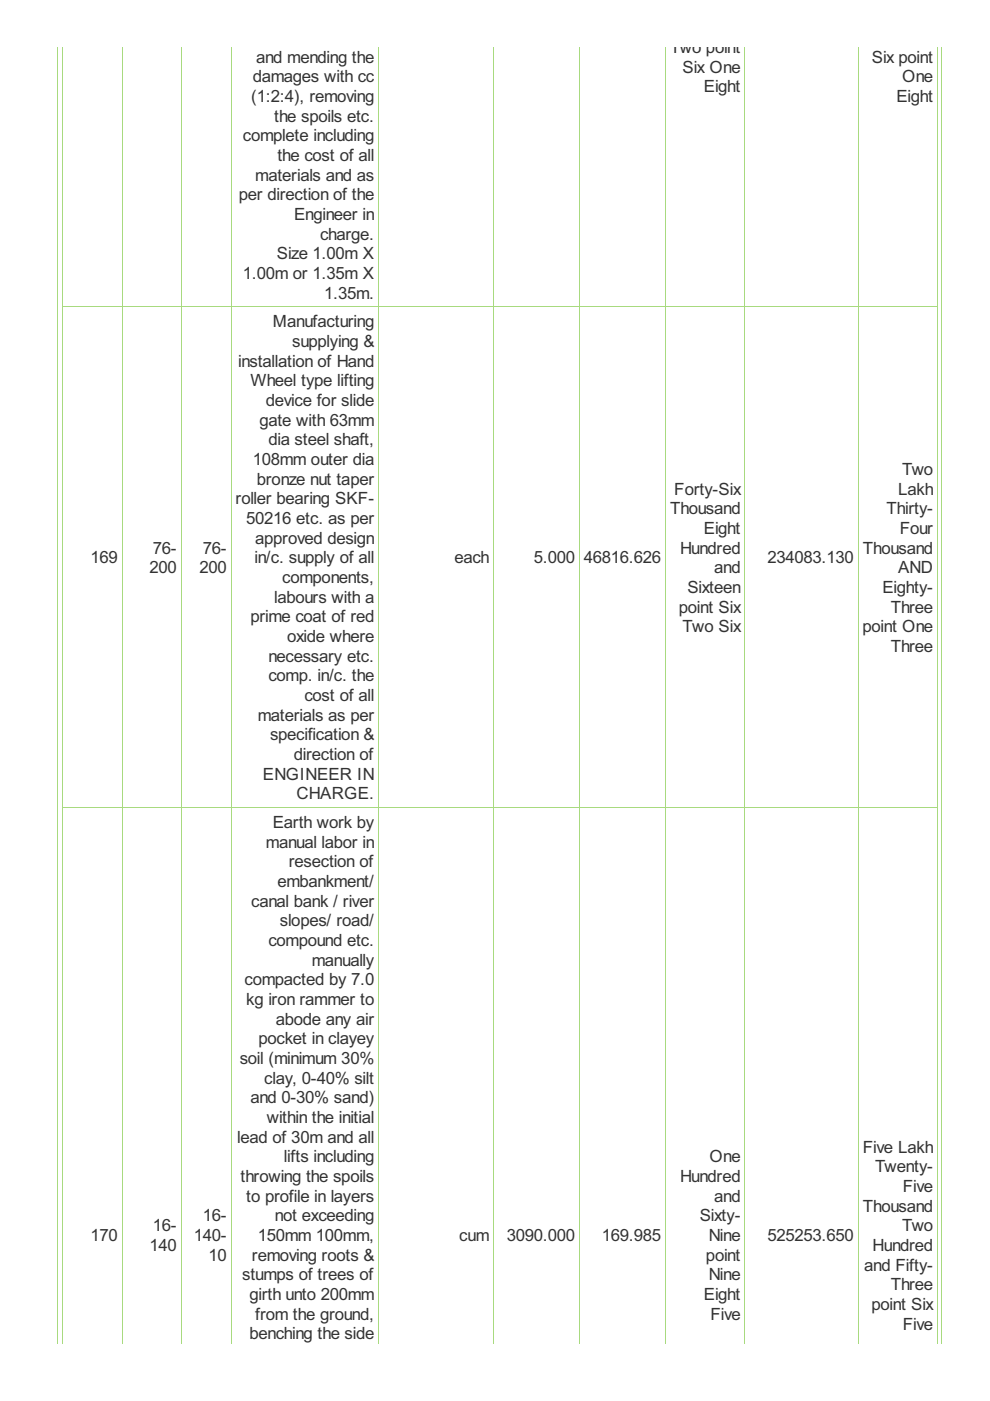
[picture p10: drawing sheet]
<svg xmlns="http://www.w3.org/2000/svg" width="210mm" height="297mm" viewBox="0 0 210 297" stroke-linecap="round" stroke-linejoin="round" font-family="sans-serif">
<defs><g id="words">
<g font-size="4" fill="#333">
<text x="142.1" y="11.2">Two point</text>
<text x="53.6" y="17.5">damages with cc</text>
<text x="54.3" y="13.3">and mending the</text>
<text x="144.7" y="15.4">Six One</text>
<text x="184.8" y="13.3">Six point</text>
<text x="191.3" y="17.5">One</text>
<text x="53.3" y="21.6">(1:2:4), removing</text>
<text x="149.2" y="19.5">Eight</text>
<text x="190.1" y="21.6">Eight</text>
<text x="51.5" y="30">complete including</text>
<text x="58.1" y="25.8">the spoils etc.</text>
<text x="58.8" y="34.1">the cost of all</text>
<text x="54.1" y="38.3">materials and as</text>
<text x="50.6" y="42.5">per direction of the</text>
<text x="62.3" y="46.7">Engineer in</text>
<text x="67.9" y="50.8">charge.</text>
<text x="51.5" y="59.2">1.00m or 1.35m X</text>
<text x="58.7" y="55">Size 1.00m X</text>
<text x="68.7" y="63.3">1.35m.</text>
<text x="57.8" y="69.4">Manufacturing</text>
<text x="50.5" y="77.8">installation of Hand</text>
<text x="61.9" y="73.6">supplying &amp;</text>
<text x="53.1" y="81.9">Wheel type lifting</text>
<text x="56.4" y="86.1">device for slide</text>
<text x="55" y="90.3">gate with 63mm</text>
<text x="56.9" y="94.4">dia steel shaft,</text>
<text x="53.6" y="98.6">108mm outer dia</text>
<text x="191.3" y="100.7">Two</text>
<text x="50" y="106.9">roller bearing SKF-</text>
<text x="54.5" y="102.8">bronze nut taper</text>
<text x="143" y="104.9">Forty-Six</text>
<text x="190.4" y="104.9">Lakh</text>
<text x="52.2" y="111.1">50216 etc. as per</text>
<text x="142.1" y="109">Thousand</text>
<text x="149.2" y="113.2">Eight</text>
<text x="188" y="109">Thirty-</text>
<text x="190.8" y="113.2">Four</text>
<text x="19.2" y="119.5">169</text>
<text x="32.4" y="117.4">76-</text>
<text x="43" y="117.4">76-</text>
<text x="54" y="119.5">in/c. supply of all</text>
<text x="54.1" y="115.3">approved design</text>
<text x="96.3" y="119.5">each</text>
<text x="113.2" y="119.5">5.000</text>
<text x="123.8" y="119.5">46816.626</text>
<text x="144.2" y="117.4">Hundred</text>
<text x="162.7" y="119.5">234083.130</text>
<text x="182.9" y="117.4">Thousand</text>
<text x="31.7" y="121.5">200</text>
<text x="42.3" y="121.5">200</text>
<text x="59.9" y="123.6">components,</text>
<text x="145.8" y="125.7">Sixteen</text>
<text x="151.4" y="121.5">and</text>
<text x="187.1" y="125.7">Eighty-</text>
<text x="190.4" y="121.5">AND</text>
<text x="53.1" y="132">prime coat of red</text>
<text x="58.1" y="127.8">labours with a</text>
<text x="144" y="129.9">point Six</text>
<text x="188.8" y="129.9">Three</text>
<text x="60.9" y="136.1">oxide where</text>
<text x="144.7" y="134.1">Two Six</text>
<text x="182.9" y="134.1">point One</text>
<text x="56.9" y="140.3">necessary etc.</text>
<text x="188.8" y="138.2">Three</text>
<text x="56.9" y="144.5">comp. in/c. the</text>
<text x="64.5" y="148.6">cost of all</text>
<text x="54.6" y="152.8">materials as per</text>
<text x="57.3" y="157">specification &amp;</text>
<text x="62.3" y="161.2">direction of</text>
<text x="55.7" y="165.3">ENGINEER IN</text>
<text x="62.9" y="169.5">CHARGE.</text>
<text x="56.4" y="179.7">manual labor in</text>
<text x="57.8" y="175.6">Earth work by</text>
<text x="61.2" y="183.9">resection of</text>
<text x="58.8" y="188.1">embankment/</text>
<text x="53.3" y="192.3">canal bank / river</text>
<text x="59.3" y="196.4">slopes/ road/</text>
<text x="56.9" y="200.6">compound etc.</text>
<text x="51.9" y="208.9">compacted by 7.0</text>
<text x="66.1" y="204.8">manually</text>
<text x="52.2" y="213.1">kg iron rammer to</text>
<text x="54.8" y="221.4">pocket in clayey</text>
<text x="58.5" y="217.3">abode any air</text>
<text x="50.8" y="225.6">soil (minimum 30%</text>
<text x="53.1" y="234">and 0-30% sand)</text>
<text x="56" y="229.8">clay, 0-40% silt</text>
<text x="56.6" y="238.1">within the initial</text>
<text x="50.3" y="242.3">lead of 30m and all</text>
<text x="182.9" y="244.4">Five Lakh</text>
<text x="51" y="250.6">throwing the spoils</text>
<text x="60.2" y="246.5">lifts including</text>
<text x="144.2" y="250.6">Hundred</text>
<text x="150.4" y="246.5">One</text>
<text x="185.5" y="248.6">Twenty-</text>
<text x="52.2" y="254.8">to profile in layers</text>
<text x="151.4" y="254.8">and</text>
<text x="182.9" y="256.9">Thousand</text>
<text x="191.4" y="252.7">Five</text>
<text x="19.2" y="263.1">170</text>
<text x="32.4" y="261.1">16-</text>
<text x="41.1" y="263.1">140-</text>
<text x="43" y="259">16-</text>
<text x="54.6" y="263.1">150mm 100mm,</text>
<text x="58.3" y="259">not exceeding</text>
<text x="97.4" y="263.1">cum</text>
<text x="107.5" y="263.1">3090.000</text>
<text x="127.6" y="263.1">169.985</text>
<text x="148.4" y="259">Sixty-</text>
<text x="150.3" y="263.1">Nine</text>
<text x="162.7" y="263.1">525253.650</text>
<text x="191.3" y="261.1">Two</text>
<text x="31.7" y="265.2">140</text>
<text x="44.2" y="267.3">10</text>
<text x="53.4" y="267.3">removing roots &amp;</text>
<text x="149.7" y="267.3">point</text>
<text x="183.2" y="269.4">and Fifty-</text>
<text x="185" y="265.2">Hundred</text>
<text x="51.3" y="271.5">stumps of trees of</text>
<text x="52.9" y="275.7">girth unto 200mm</text>
<text x="149.2" y="275.7">Eight</text>
<text x="150.3" y="271.5">Nine</text>
<text x="188.8" y="273.6">Three</text>
<text x="54.1" y="279.8">from the ground,</text>
<text x="150.6" y="279.8">Five</text>
<text x="184.8" y="277.7">point Six</text>
<text x="191.4" y="281.9">Five</text>
<text x="52.9" y="284">benching the side</text>
</g>
</g></defs>
<g fill="none" stroke="#a8da7f" stroke-width=".21">
<path d="M12.2 9.9v275M13.2 9.9v275M25.9 9.9v275M38.4 9.9v275M49 9.9v275M80.3 9.9v275M104.6 9.9v275M122.8 9.9v275M141.1 9.9v275M157.9 9.9v275M181.9 9.9v275M198.8 9.9v275"/>
<path d="M199.6 9.9v275M13.1 65h185.8M13.1 171.1h185.8"/>
</g>
<use href="#words"/>
</svg>
